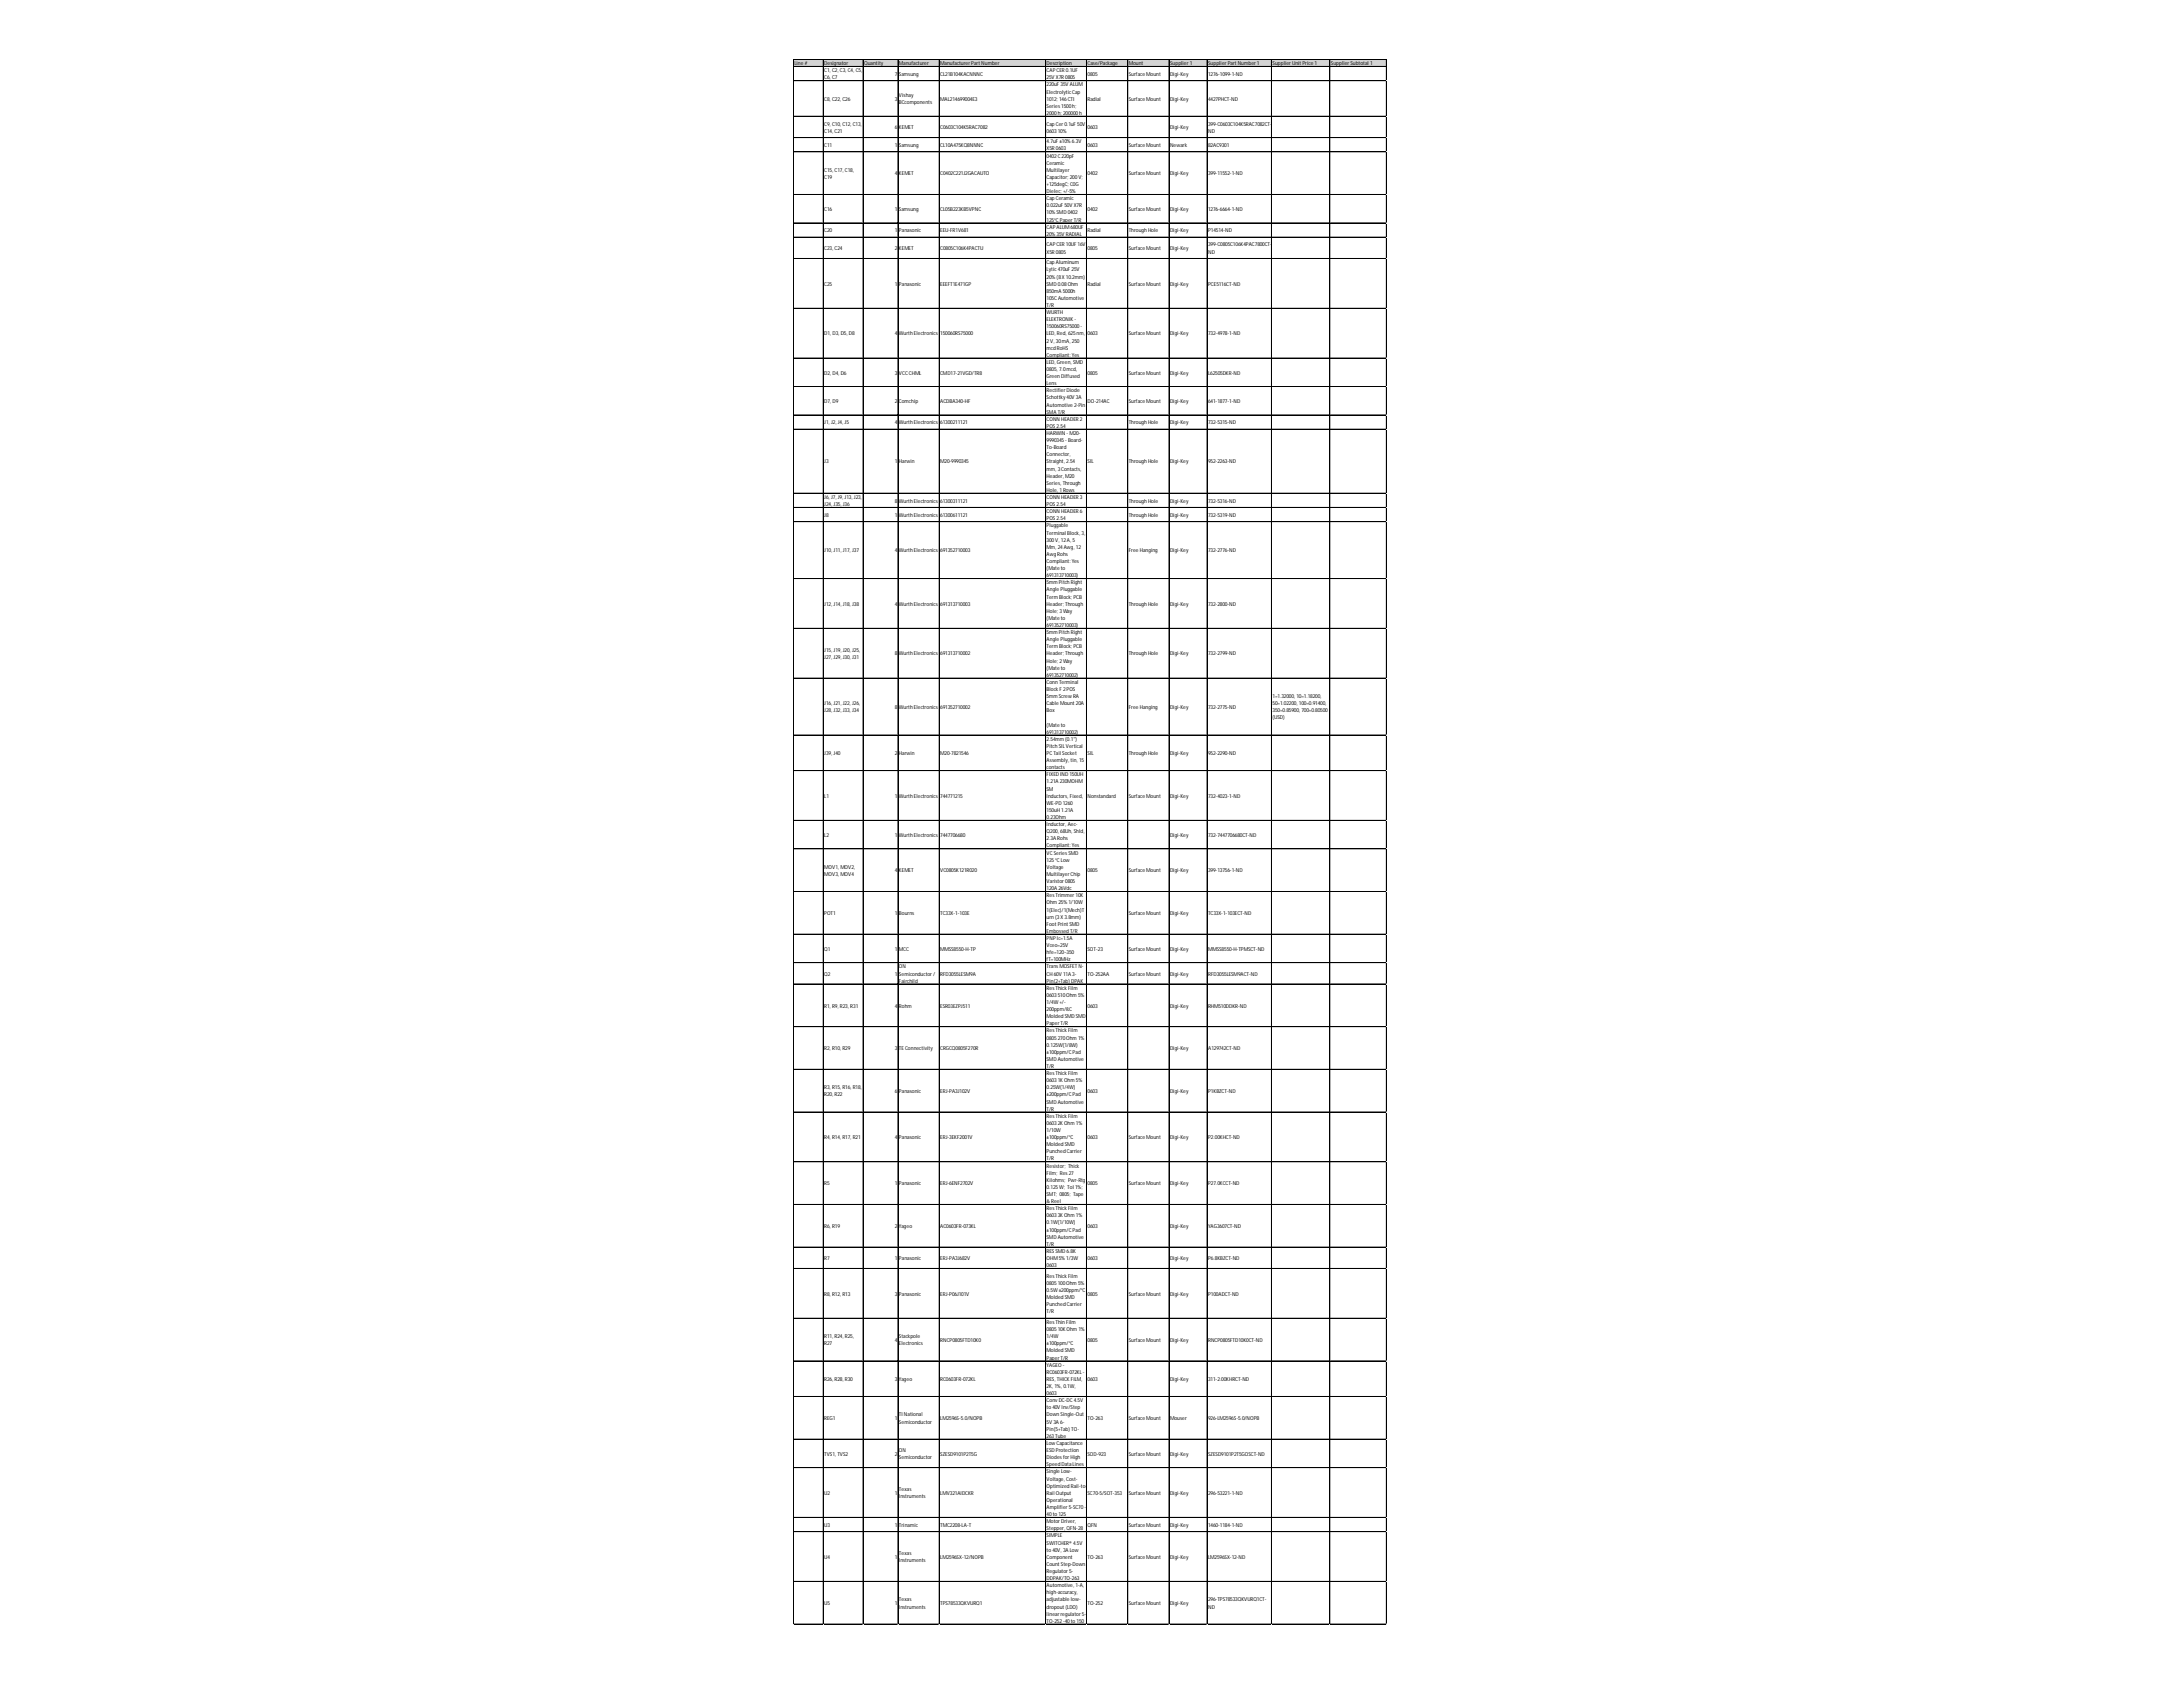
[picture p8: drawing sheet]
<svg xmlns="http://www.w3.org/2000/svg" width="279mm" height="216mm" viewBox="0 0 279 216" stroke-linecap="round" stroke-linejoin="round" font-family="sans-serif">
<defs><g id="words">
<g font-size=".7">
<text x="101.7" y="8.3">Line #</text>
<text x="105.5" y="8.3">Designator</text>
<text x="105.5" y="9.2">C1, C2, C3, C4, C5,</text>
<text x="105.5" y="10.2">C6, C7</text>
<text x="110.6" y="8.3">Quantity</text>
<text x="114.5" y="9.7">7</text>
<text x="115.1" y="8.3">Manufacturer</text>
<text x="115.1" y="9.7">Samsung</text>
<text x="120.3" y="8.3">Manufacturer Part Number</text>
<text x="120.3" y="9.7">CL21B104KACNNNC</text>
<text x="134" y="8.3">Description</text>
<text x="134" y="9.2">CAP CER 0.1UF</text>
<text x="134" y="10.2">25V X7R 0805</text>
<text x="134" y="11.1">220uF 35V ALUM</text>
<text x="134" y="12">ElectrolyticCap</text>
<text x="139.2" y="8.3">Case/Package</text>
<text x="139.2" y="9.7">0805</text>
<text x="144.5" y="8.3">Mount</text>
<text x="144.5" y="9.7">Surface Mount</text>
<text x="149.8" y="8.3">Supplier 1</text>
<text x="149.8" y="9.7">Digi-Key</text>
<text x="154.6" y="8.3">Supplier Part Number 1</text>
<text x="154.6" y="9.7">1276-1099-1-ND</text>
<text x="162.9" y="8.3">Supplier Unit Price 1</text>
<text x="170.3" y="8.3">Supplier Subtotal 1</text>
<text x="105.5" y="12.9">C8, C22, C26</text>
<text x="105.5" y="16.1">C9, C10, C12, C13,</text>
<text x="105.5" y="17">C14, C21</text>
<text x="114.5" y="12.9">3</text>
<text x="114.5" y="16.5">6</text>
<text x="115.1" y="12.4">Vishay</text>
<text x="115.1" y="13.3">BCcomponents</text>
<text x="115.1" y="16.5">KEMET</text>
<text x="120.3" y="12.9">MAL214699004E3</text>
<text x="120.3" y="16.5">C0603C104K5RAC7082</text>
<text x="134" y="12.9">1012; 146CTI</text>
<text x="134" y="13.8">Series 1500h;</text>
<text x="134" y="14.7">2000h; 200000h</text>
<text x="134" y="16.1">Cap Cer 0.1uF 50V</text>
<text x="134" y="17">060310%</text>
<text x="139.2" y="12.9">Radial</text>
<text x="139.2" y="16.5">0603</text>
<text x="144.5" y="12.9">Surface Mount</text>
<text x="149.8" y="12.9">Digi-Key</text>
<text x="149.8" y="16.5">Digi-Key</text>
<text x="154.6" y="12.9">4427PHCT-ND</text>
<text x="154.6" y="16.1">399-C0603C104K5RAC7082CT-</text>
<text x="154.6" y="17">ND</text>
<text x="105.5" y="18.8">C11</text>
<text x="105.5" y="22">C15, C17, C18,</text>
<text x="105.5" y="22.9">C19</text>
<text x="114.5" y="18.8">1</text>
<text x="114.5" y="22.4">4</text>
<text x="115.1" y="18.8">Samsung</text>
<text x="115.1" y="22.4">KEMET</text>
<text x="120.3" y="18.8">CL10A475KQ8NNNC</text>
<text x="120.3" y="22.4">C0402C221J2GACAUTO</text>
<text x="134" y="18.3">4.7uF ±10% 6.3V</text>
<text x="134" y="19.3">X5R 0603</text>
<text x="134" y="20.2">0402C 220pF</text>
<text x="134" y="21.1">Ceramic</text>
<text x="134" y="22">Multilayer</text>
<text x="134" y="22.9">Capacitor; 200V;</text>
<text x="134" y="23.8">+125degC; C0G</text>
<text x="139.2" y="18.8">0603</text>
<text x="139.2" y="22.4">0402</text>
<text x="144.5" y="18.8">Surface Mount</text>
<text x="144.5" y="22.4">Surface Mount</text>
<text x="149.8" y="18.8">Newark</text>
<text x="149.8" y="22.4">Digi-Key</text>
<text x="154.6" y="18.8">82AC9301</text>
<text x="154.6" y="22.4">399-11552-1-ND</text>
<text x="105.5" y="27">C16</text>
<text x="105.5" y="29.7">C20</text>
<text x="114.5" y="27">1</text>
<text x="114.5" y="29.7">1</text>
<text x="115.1" y="27">Samsung</text>
<text x="115.1" y="29.7">Panasonic</text>
<text x="120.3" y="27">CL05B223KB5VPNC</text>
<text x="120.3" y="29.7">EEU-FR1V681</text>
<text x="134" y="24.7">Dielec; +/-5%</text>
<text x="134" y="25.6">Cap Ceramic</text>
<text x="134" y="26.5">0.022uF 50V X7R</text>
<text x="134" y="27.5">10% SMD 0402</text>
<text x="134" y="28.4">125°C Paper T/R</text>
<text x="134" y="29.3">CAP ALUM680UF</text>
<text x="139.2" y="27">0402</text>
<text x="139.2" y="29.7">Radial</text>
<text x="144.5" y="27">Surface Mount</text>
<text x="144.5" y="29.7">Through Hole</text>
<text x="149.8" y="27">Digi-Key</text>
<text x="149.8" y="29.7">Digi-Key</text>
<text x="154.6" y="27">1276-6664-1-ND</text>
<text x="154.6" y="29.7">P14514-ND</text>
<text x="105.5" y="32">C23, C24</text>
<text x="114.5" y="32">2</text>
<text x="115.1" y="32">KEMET</text>
<text x="120.3" y="32">C0805C106K4PACTU</text>
<text x="134" y="30.2">20% 35V RADIAL</text>
<text x="134" y="31.5">CAP CER 10UF 16V</text>
<text x="134" y="32.5">X5R 0805</text>
<text x="134" y="33.8">Cap Aluminum</text>
<text x="134" y="34.7">Lytic470uF 25V</text>
<text x="134" y="35.6">20% (8X 10.2mm)</text>
<text x="139.2" y="32">0805</text>
<text x="144.5" y="32">Surface Mount</text>
<text x="149.8" y="32">Digi-Key</text>
<text x="154.6" y="31.5">399-C0805C106K4PAC7800CT-</text>
<text x="154.6" y="32.5">ND</text>
<text x="105.5" y="36.6">C25</text>
<text x="114.5" y="36.6">1</text>
<text x="115.1" y="36.6">Panasonic</text>
<text x="120.3" y="36.6">EEEFT1E471GP</text>
<text x="134" y="36.6">SMD 0.08Ohm</text>
<text x="134" y="37.5">850mA 5000h</text>
<text x="134" y="38.4">105C Automotive</text>
<text x="134" y="39.3">T/R</text>
<text x="134" y="40.2">WURTH</text>
<text x="134" y="41.1">ELEKTRONIK -</text>
<text x="139.2" y="36.6">Radial</text>
<text x="144.5" y="36.6">Surface Mount</text>
<text x="149.8" y="36.6">Digi-Key</text>
<text x="154.6" y="36.6">PCE5116CT-ND</text>
<text x="105.5" y="42.9">D1, D3, D5, D8</text>
<text x="105.5" y="47.9">D2, D4, D6</text>
<text x="114.5" y="42.9">4</text>
<text x="114.5" y="47.9">3</text>
<text x="115.1" y="42.9">Wurth Electronics</text>
<text x="115.1" y="47.9">VCC CHML</text>
<text x="120.3" y="42.9">150060RS75000</text>
<text x="120.3" y="47.9">CMD17-21VGD/TR8</text>
<text x="134" y="42">150060RS75000-</text>
<text x="134" y="42.9">LED, Red, 625nm,</text>
<text x="134" y="43.8">2V, 30mA, 250</text>
<text x="134" y="44.7">mcd RoHS</text>
<text x="134" y="45.7">Compliant: Yes</text>
<text x="134" y="46.6">LED, Green, SMD</text>
<text x="134" y="47.5">0805, 7.0mcd,</text>
<text x="139.2" y="42.9">0603</text>
<text x="139.2" y="47.9">0805</text>
<text x="144.5" y="42.9">Surface Mount</text>
<text x="144.5" y="47.9">Surface Mount</text>
<text x="149.8" y="42.9">Digi-Key</text>
<text x="149.8" y="47.9">Digi-Key</text>
<text x="154.6" y="42.9">732-4978-1-ND</text>
<text x="154.6" y="47.9">L62505DKR-ND</text>
<text x="105.5" y="51.6">D7, D9</text>
<text x="114.5" y="51.6">2</text>
<text x="115.1" y="51.6">Comchip</text>
<text x="120.3" y="51.6">ACDBA340-HF</text>
<text x="134" y="48.4">Green Diffused</text>
<text x="134" y="49.3">Lens</text>
<text x="134" y="50.2">Rectifier Diode</text>
<text x="134" y="51.1">Schottky 40V 3A</text>
<text x="134" y="52">Automotive 2-Pin</text>
<text x="134" y="52.9">SMA T/R</text>
<text x="134" y="53.8">CONN HEADER 2</text>
<text x="139.2" y="51.6">DO-214AC</text>
<text x="144.5" y="51.6">Surface Mount</text>
<text x="149.8" y="51.6">Digi-Key</text>
<text x="154.6" y="51.6">641-1877-1-ND</text>
<text x="105.5" y="54.3">J1, J2, J4, J5</text>
<text x="105.5" y="59.3">J3</text>
<text x="114.5" y="54.3">4</text>
<text x="114.5" y="59.3">1</text>
<text x="115.1" y="54.3">Wurth Electronics</text>
<text x="115.1" y="59.3">Harwin</text>
<text x="120.3" y="54.3">61300211121</text>
<text x="120.3" y="59.3">M20-9990345</text>
<text x="134" y="54.8">POS 2.54</text>
<text x="134" y="55.7">HARWIN - M20-</text>
<text x="134" y="56.6">9990345- Board-</text>
<text x="134" y="57.5">To-Board</text>
<text x="134" y="58.4">Connector,</text>
<text x="134" y="59.3">Straight, 2.54</text>
<text x="139.2" y="59.3">SIL</text>
<text x="144.5" y="54.3">Through Hole</text>
<text x="144.5" y="59.3">Through Hole</text>
<text x="149.8" y="54.3">Digi-Key</text>
<text x="149.8" y="59.3">Digi-Key</text>
<text x="154.6" y="54.3">732-5315-ND</text>
<text x="154.6" y="59.3">952-2263-ND</text>
<text x="105.5" y="63.9">J6, J7, J9, J13, J23,</text>
<text x="105.5" y="64.8">J24, J35, J36</text>
<text x="114.5" y="64.3">8</text>
<text x="115.1" y="64.3">Wurth Electronics</text>
<text x="120.3" y="64.3">61300311121</text>
<text x="134" y="60.2">mm, 3Contacts,</text>
<text x="134" y="61.1">Header, M20</text>
<text x="134" y="62">Series, Through</text>
<text x="134" y="62.9">Hole, 1Rows</text>
<text x="134" y="63.9">CONN HEADER 3</text>
<text x="134" y="64.8">POS 2.54</text>
<text x="134" y="65.7">CONN HEADER 6</text>
<text x="144.5" y="64.3">Through Hole</text>
<text x="149.8" y="64.3">Digi-Key</text>
<text x="154.6" y="64.3">732-5316-ND</text>
<text x="105.5" y="66.1">J8</text>
<text x="105.5" y="70.7">J10, J11, J17, J37</text>
<text x="114.5" y="66.1">1</text>
<text x="114.5" y="70.7">4</text>
<text x="115.1" y="66.1">Wurth Electronics</text>
<text x="115.1" y="70.7">Wurth Electronics</text>
<text x="120.3" y="66.1">61300611121</text>
<text x="120.3" y="70.7">691352710003</text>
<text x="134" y="66.6">POS 2.54</text>
<text x="134" y="67.5">Pluggable</text>
<text x="134" y="68.4">Terminal Block, 3,</text>
<text x="134" y="69.3">300V, 12A, 5</text>
<text x="134" y="70.2">Mm, 24Awg, 12</text>
<text x="134" y="71.1">Awg Rohs</text>
<text x="144.5" y="66.1">Through Hole</text>
<text x="144.5" y="70.7">Free Hanging</text>
<text x="149.8" y="66.1">Digi-Key</text>
<text x="149.8" y="70.7">Digi-Key</text>
<text x="154.6" y="66.1">732-5319-ND</text>
<text x="154.6" y="70.7">732-2776-ND</text>
<text x="105.5" y="77.5">J12, J14, J18, J38</text>
<text x="114.5" y="77.5">4</text>
<text x="115.1" y="77.5">Wurth Electronics</text>
<text x="120.3" y="77.5">691313710003</text>
<text x="134" y="72.1">Compliant: Yes</text>
<text x="134" y="73">(Mate to</text>
<text x="134" y="73.9">691313710003)</text>
<text x="134" y="74.8">5mm Pitch Right</text>
<text x="134" y="75.7">Angle Pluggable</text>
<text x="134" y="76.6">Term Block; PCB</text>
<text x="134" y="77.5">Header; Through</text>
<text x="144.5" y="77.5">Through Hole</text>
<text x="149.8" y="77.5">Digi-Key</text>
<text x="154.6" y="77.5">732-2800-ND</text>
<text x="105.5" y="83.4">J15, J19, J20, J25,</text>
<text x="114.5" y="83.9">8</text>
<text x="115.1" y="83.9">Wurth Electronics</text>
<text x="120.3" y="83.9">691313710002</text>
<text x="134" y="78.4">Hole; 3Way</text>
<text x="134" y="79.3">(Mate to</text>
<text x="134" y="80.2">691352710003)</text>
<text x="134" y="81.2">5mm Pitch Right</text>
<text x="134" y="82.1">Angle Pluggable</text>
<text x="134" y="83">Term Block; PCB</text>
<text x="134" y="83.9">Header; Through</text>
<text x="144.5" y="83.9">Through Hole</text>
<text x="149.8" y="83.9">Digi-Key</text>
<text x="154.6" y="83.9">732-2799-ND</text>
<text x="105.5" y="84.3">J27, J29, J30, J31</text>
<text x="134" y="84.8">Hole; 2Way</text>
<text x="134" y="85.7">(Mate to</text>
<text x="134" y="86.6">691352710002)</text>
<text x="134" y="87.5">Conn Terminal</text>
<text x="134" y="88.4">Block F 2POS</text>
<text x="134" y="89.3">5mm Screw RA</text>
<text x="162.9" y="89.3">1=1.32000, 10=1.18200,</text>
<text x="105.5" y="90.3">J16, J21, J22, J26,</text>
<text x="105.5" y="91.2">J28, J32, J33, J34</text>
<text x="114.5" y="90.7">8</text>
<text x="115.1" y="90.7">Wurth Electronics</text>
<text x="120.3" y="90.7">691352710002</text>
<text x="134" y="90.3">Cable Mount 20A</text>
<text x="134" y="91.2">Box</text>
<text x="134" y="93">(Mate to</text>
<text x="134" y="93.9">691313710002)</text>
<text x="134" y="94.8">2.54mm (0.1&quot;)</text>
<text x="134" y="95.7">Pitch SIL Vertical</text>
<text x="144.5" y="90.7">Free Hanging</text>
<text x="149.8" y="90.7">Digi-Key</text>
<text x="154.6" y="90.7">732-2775-ND</text>
<text x="162.9" y="90.3">50=1.02200, 100=0.91400,</text>
<text x="162.9" y="91.2">350=0.85900, 700=0.80500</text>
<text x="162.9" y="92.1">(USD)</text>
<text x="105.5" y="96.6">J39, J40</text>
<text x="114.5" y="96.6">2</text>
<text x="115.1" y="96.6">Harwin</text>
<text x="120.3" y="96.6">M20-7821546</text>
<text x="134" y="96.6">PC Tail Socket</text>
<text x="134" y="97.5">Assembly, tin, 15</text>
<text x="134" y="98.4">contacts</text>
<text x="134" y="99.4">FIXED IND 150UH</text>
<text x="134" y="100.3">1.21A 230MOHM</text>
<text x="134" y="101.2">SM</text>
<text x="139.2" y="96.6">SIL</text>
<text x="144.5" y="96.6">Through Hole</text>
<text x="149.8" y="96.6">Digi-Key</text>
<text x="154.6" y="96.6">952-2290-ND</text>
<text x="105.5" y="102.1">L1</text>
<text x="105.5" y="107.1">L2</text>
<text x="114.5" y="102.1">1</text>
<text x="114.5" y="107.1">1</text>
<text x="115.1" y="102.1">Wurth Electronics</text>
<text x="115.1" y="107.1">Wurth Electronics</text>
<text x="120.3" y="102.1">744771215</text>
<text x="120.3" y="107.1">7447706680</text>
<text x="134" y="102.1">Inductors, Fixed,</text>
<text x="134" y="103">WE-PD 1260</text>
<text x="134" y="103.9">150uH 1.21A</text>
<text x="134" y="104.8">0.23Ohm</text>
<text x="134" y="105.7">Inductor, Aec-</text>
<text x="134" y="106.6">Q200, 68Uh, Shld,</text>
<text x="134" y="107.6">2.3A Rohs</text>
<text x="139.2" y="102.1">Nonstandard</text>
<text x="144.5" y="102.1">Surface Mount</text>
<text x="149.8" y="102.1">Digi-Key</text>
<text x="149.8" y="107.1">Digi-Key</text>
<text x="154.6" y="102.1">732-4023-1-ND</text>
<text x="154.6" y="107.1">732-7447706680CT-ND</text>
<text x="105.5" y="111.2">MOV1, MOV2,</text>
<text x="105.5" y="112.1">MOV3, MOV4</text>
<text x="114.5" y="111.6">4</text>
<text x="115.1" y="111.6">KEMET</text>
<text x="120.3" y="111.6">VC0805K121R020</text>
<text x="134" y="108.5">Compliant: Yes</text>
<text x="134" y="109.4">VC Series SMD</text>
<text x="134" y="110.3">125°C Low</text>
<text x="134" y="111.2">Voltage</text>
<text x="134" y="112.1">Multilayer Chip</text>
<text x="134" y="113">Varistor 0805</text>
<text x="134" y="113.9">120A 26Vdc</text>
<text x="139.2" y="111.6">0805</text>
<text x="144.5" y="111.6">Surface Mount</text>
<text x="149.8" y="111.6">Digi-Key</text>
<text x="154.6" y="111.6">399-13756-1-ND</text>
<text x="105.5" y="117.1">POT1</text>
<text x="114.5" y="117.1">1</text>
<text x="115.1" y="117.1">Bourns</text>
<text x="120.3" y="117.1">TC33X-1-103E</text>
<text x="134" y="114.8">Res Trimmer 10K</text>
<text x="134" y="115.7">Ohm 25% 1/10W</text>
<text x="134" y="116.7">1(Elec)/1(Mech)T</text>
<text x="134" y="117.6">urn (3X 3.8mm)</text>
<text x="134" y="118.5">Foot Print SMD</text>
<text x="134" y="119.4">Embossed T/R</text>
<text x="144.5" y="117.1">Surface Mount</text>
<text x="149.8" y="117.1">Digi-Key</text>
<text x="154.6" y="117.1">TC33X-1-103ECT-ND</text>
<text x="105.5" y="121.7">Q1</text>
<text x="105.5" y="124.8">Q2</text>
<text x="114.5" y="121.7">1</text>
<text x="114.5" y="124.8">1</text>
<text x="115.1" y="121.7">MCC</text>
<text x="115.1" y="123.9">ON</text>
<text x="115.1" y="124.8">Semiconductor /</text>
<text x="115.1" y="125.8">Fairchild</text>
<text x="120.3" y="121.7">MMSS8550-H-TP</text>
<text x="120.3" y="124.8">RFD3055LESM9A</text>
<text x="134" y="120.3">PNP Ic=1.5A</text>
<text x="134" y="121.2">Vceo=25V</text>
<text x="134" y="122.1">hfe=120~350</text>
<text x="134" y="123">fT=100MHz</text>
<text x="134" y="123.9">Trans MOSFET N-</text>
<text x="134" y="124.8">CH 60V 11A 3-</text>
<text x="134" y="125.8">Pin(2+Tab) DPAK</text>
<text x="139.2" y="121.7">SOT-23</text>
<text x="139.2" y="124.8">TO-252AA</text>
<text x="144.5" y="121.7">Surface Mount</text>
<text x="144.5" y="124.8">Surface Mount</text>
<text x="149.8" y="121.7">Digi-Key</text>
<text x="149.8" y="124.8">Digi-Key</text>
<text x="154.6" y="121.7">MMSS8550-H-TPMSCT-ND</text>
<text x="154.6" y="124.8">RFD3055LESM9ACT-ND</text>
<text x="105.5" y="128.9">R1, R9, R23, R31</text>
<text x="114.5" y="128.9">4</text>
<text x="115.1" y="128.9">Rohm</text>
<text x="120.3" y="128.9">ESR03EZPJ511</text>
<text x="134" y="126.7">Res Thick Film</text>
<text x="134" y="127.6">0603510Ohm 5%</text>
<text x="134" y="128.5">1/4W +/-</text>
<text x="134" y="129.4">200ppm/ßC</text>
<text x="134" y="130.3">Molded SMD SMD</text>
<text x="134" y="131.2">Paper T/R</text>
<text x="139.2" y="128.9">0603</text>
<text x="149.8" y="128.9">Digi-Key</text>
<text x="154.6" y="128.9">RHM510DDKR-ND</text>
<text x="105.5" y="134.4">R2, R10, R29</text>
<text x="114.5" y="134.4">3</text>
<text x="115.1" y="134.4">TE Connectivity</text>
<text x="120.3" y="134.4">CRGCQ0805F270R</text>
<text x="134" y="132.1">Res Thick Film</text>
<text x="134" y="133">0805270Ohm 1%</text>
<text x="134" y="133.9">0.125W(1/8W)</text>
<text x="134" y="134.9">±100ppm/C Pad</text>
<text x="134" y="135.8">SMD Automotive</text>
<text x="134" y="136.7">T/R</text>
<text x="134" y="137.6">Res Thick Film</text>
<text x="149.8" y="134.4">Digi-Key</text>
<text x="154.6" y="134.4">A129742CT-ND</text>
<text x="105.5" y="139.4">R3, R15, R16, R18,</text>
<text x="105.5" y="140.3">R20, R22</text>
<text x="114.5" y="139.9">6</text>
<text x="115.1" y="139.9">Panasonic</text>
<text x="120.3" y="139.9">ERJ-PA3J102V</text>
<text x="134" y="138.5">06031K Ohm 5%</text>
<text x="134" y="139.4">0.25W(1/4W)</text>
<text x="134" y="140.3">±200ppm/C Pad</text>
<text x="134" y="141.2">SMD Automotive</text>
<text x="134" y="142.1">T/R</text>
<text x="134" y="143.1">Res Thick Film</text>
<text x="134" y="144">06032K Ohm 1%</text>
<text x="139.2" y="139.9">0603</text>
<text x="149.8" y="139.9">Digi-Key</text>
<text x="154.6" y="139.9">P1KBZCT-ND</text>
<text x="105.5" y="145.8">R4, R14, R17, R21</text>
<text x="114.5" y="145.8">4</text>
<text x="115.1" y="145.8">Panasonic</text>
<text x="120.3" y="145.8">ERJ-3EKF2001V</text>
<text x="134" y="144.9">1/10W</text>
<text x="134" y="145.8">±100ppm/°C</text>
<text x="134" y="146.7">Molded SMD</text>
<text x="134" y="147.6">Punched Carrier</text>
<text x="134" y="148.5">T/R</text>
<text x="134" y="149.4">Resistor; Thick</text>
<text x="139.2" y="145.8">0603</text>
<text x="144.5" y="145.8">Surface Mount</text>
<text x="149.8" y="145.8">Digi-Key</text>
<text x="154.6" y="145.8">P2.00KHCT-ND</text>
<text x="105.5" y="151.7">R5</text>
<text x="114.5" y="151.7">1</text>
<text x="115.1" y="151.7">Panasonic</text>
<text x="120.3" y="151.7">ERJ-6ENF2702V</text>
<text x="134" y="150.3">Film; Res 27</text>
<text x="134" y="151.2">Kilohms; Pwr-Rtg</text>
<text x="134" y="152.2">0.125W; Tol 1%;</text>
<text x="134" y="153.1">SMT; 0805; Tape</text>
<text x="134" y="154">&amp; Reel</text>
<text x="134" y="154.9">Res Thick Film</text>
<text x="134" y="155.8">06033K Ohm 1%</text>
<text x="139.2" y="151.7">0805</text>
<text x="144.5" y="151.7">Surface Mount</text>
<text x="149.8" y="151.7">Digi-Key</text>
<text x="154.6" y="151.7">P27.0KCCT-ND</text>
<text x="105.5" y="157.2">R6, R19</text>
<text x="105.5" y="161.3">R7</text>
<text x="114.5" y="157.2">2</text>
<text x="114.5" y="161.3">1</text>
<text x="115.1" y="157.2">Yageo</text>
<text x="115.1" y="161.3">Panasonic</text>
<text x="120.3" y="157.2">AC0603FR-073KL</text>
<text x="120.3" y="161.3">ERJ-PA3J682V</text>
<text x="134" y="156.7">0.1W(1/10W)</text>
<text x="134" y="157.6">±100ppm/C Pad</text>
<text x="134" y="158.5">SMD Automotive</text>
<text x="134" y="159.4">T/R</text>
<text x="134" y="160.3">RES SMD 6.8K</text>
<text x="134" y="161.3">OHM5% 1/3W</text>
<text x="139.2" y="157.2">0603</text>
<text x="139.2" y="161.3">0603</text>
<text x="149.8" y="157.2">Digi-Key</text>
<text x="149.8" y="161.3">Digi-Key</text>
<text x="154.6" y="157.2">YAG3607CT-ND</text>
<text x="154.6" y="161.3">P6.8KBZCT-ND</text>
<text x="105.5" y="165.8">R8, R12, R13</text>
<text x="114.5" y="165.8">3</text>
<text x="115.1" y="165.8">Panasonic</text>
<text x="120.3" y="165.8">ERJ-P06J101V</text>
<text x="134" y="162.2">0603</text>
<text x="134" y="163.5">Res Thick Film</text>
<text x="134" y="164.4">0805100Ohm 5%</text>
<text x="134" y="165.4">0.5W ±200ppm/°C</text>
<text x="134" y="166.3">Molded SMD</text>
<text x="134" y="167.2">Punched Carrier</text>
<text x="139.2" y="165.8">0805</text>
<text x="144.5" y="165.8">Surface Mount</text>
<text x="149.8" y="165.8">Digi-Key</text>
<text x="154.6" y="165.8">P100ADCT-ND</text>
<text x="105.5" y="171.3">R11, R24, R25,</text>
<text x="105.5" y="172.2">R27</text>
<text x="114.5" y="171.7">4</text>
<text x="115.1" y="171.3">Stackpole</text>
<text x="115.1" y="172.2">Electronics</text>
<text x="120.3" y="171.7">RNCP0805FTD10K0</text>
<text x="134" y="168.1">T/R</text>
<text x="134" y="169.4">Res Thin Film</text>
<text x="134" y="170.4">080510K Ohm 1%</text>
<text x="134" y="171.3">1/4W</text>
<text x="134" y="172.2">±100ppm/°C</text>
<text x="134" y="173.1">Molded SMD</text>
<text x="134" y="174">Paper T/R</text>
<text x="139.2" y="171.7">0805</text>
<text x="144.5" y="171.7">Surface Mount</text>
<text x="149.8" y="171.7">Digi-Key</text>
<text x="154.6" y="171.7">RNCP0805FTD10K0CT-ND</text>
<text x="105.5" y="176.7">R26, R28, R30</text>
<text x="114.5" y="176.7">3</text>
<text x="115.1" y="176.7">Yageo</text>
<text x="120.3" y="176.7">RC0603FR-072KL</text>
<text x="134" y="174.9">YAGEO -</text>
<text x="134" y="175.8">RC0603FR-072KL -</text>
<text x="134" y="176.7">RES, THICK FILM,</text>
<text x="134" y="177.6">2K, 1%, 0.1W,</text>
<text x="134" y="178.6">0603</text>
<text x="134" y="179.5">Conv DC-DC 4.5V</text>
<text x="139.2" y="176.7">0603</text>
<text x="149.8" y="176.7">Digi-Key</text>
<text x="154.6" y="176.7">311-2.00KHRCT-ND</text>
<text x="105.5" y="181.7">REG1</text>
<text x="114.5" y="181.7">1</text>
<text x="115.1" y="181.3">TI National</text>
<text x="115.1" y="182.2">Semiconductor</text>
<text x="115.1" y="185.8">ON</text>
<text x="120.3" y="181.7">LM2596S-5.0/NOPB</text>
<text x="134" y="180.4">to 40V Inv/Step</text>
<text x="134" y="181.3">Down Single-Out</text>
<text x="134" y="182.2">5V 3A 6-</text>
<text x="134" y="183.1">Pin(5+Tab) TO-</text>
<text x="134" y="184">263Tube</text>
<text x="134" y="184.9">Low Capacitance</text>
<text x="134" y="185.8">ESD Protection</text>
<text x="139.2" y="181.7">TO-263</text>
<text x="144.5" y="181.7">Surface Mount</text>
<text x="149.8" y="181.7">Mouser</text>
<text x="154.6" y="181.7">926-LM2596S-5.0/NOPB</text>
<text x="105.5" y="186.3">TVS1, TVS2</text>
<text x="105.5" y="191.3">U2</text>
<text x="114.5" y="186.3">2</text>
<text x="114.5" y="191.3">1</text>
<text x="115.1" y="186.7">Semiconductor</text>
<text x="115.1" y="190.8">Texas</text>
<text x="115.1" y="191.7">Instruments</text>
<text x="120.3" y="186.3">SZESD9101P2T5G</text>
<text x="120.3" y="191.3">LMV321AIDCKR</text>
<text x="134" y="186.7">Diodes for High</text>
<text x="134" y="187.7">Speed Data Lines</text>
<text x="134" y="188.6">Single Low-</text>
<text x="134" y="189.5">Voltage, Cost-</text>
<text x="134" y="190.4">Optimized Rail-to-</text>
<text x="134" y="191.3">Rail Output</text>
<text x="139.2" y="186.3">SOD-923</text>
<text x="139.2" y="191.3">SC70-5/SOT-353</text>
<text x="144.5" y="186.3">Surface Mount</text>
<text x="144.5" y="191.3">Surface Mount</text>
<text x="149.8" y="186.3">Digi-Key</text>
<text x="149.8" y="191.3">Digi-Key</text>
<text x="154.6" y="186.3">SZESD9101P2T5GOSCT-ND</text>
<text x="154.6" y="191.3">296-53221-1-ND</text>
<text x="105.5" y="195.4">U3</text>
<text x="114.5" y="195.4">1</text>
<text x="115.1" y="195.4">Trinamic</text>
<text x="120.3" y="195.4">TMC2208-LA-T</text>
<text x="134" y="192.2">Operational</text>
<text x="134" y="193.1">Amplifier 5-SC70-</text>
<text x="134" y="194">40to 125</text>
<text x="134" y="194.9">Motor Driver,</text>
<text x="134" y="195.8">Stepper, QFN-28</text>
<text x="134" y="196.8">SIMPLE</text>
<text x="134" y="197.7">SWITCHER® 4.5V</text>
<text x="139.2" y="195.4">QFN</text>
<text x="144.5" y="195.4">Surface Mount</text>
<text x="149.8" y="195.4">Digi-Key</text>
<text x="154.6" y="195.4">1460-1184-1-ND</text>
<text x="105.5" y="199.5">U4</text>
<text x="114.5" y="199.5">1</text>
<text x="115.1" y="199">Texas</text>
<text x="115.1" y="199.9">Instruments</text>
<text x="120.3" y="199.5">LM2596SX-12/NOPB</text>
<text x="134" y="198.6">to 40V, 3A Low</text>
<text x="134" y="199.5">Component</text>
<text x="134" y="200.4">Count Step-Down</text>
<text x="134" y="201.3">Regulator 5-</text>
<text x="134" y="202.2">DDPAK/TO-263</text>
<text x="134" y="203.1">Automotive, 1-A,</text>
<text x="139.2" y="199.5">TO-263</text>
<text x="144.5" y="199.5">Surface Mount</text>
<text x="149.8" y="199.5">Digi-Key</text>
<text x="154.6" y="199.5">LM2596SX-12-ND</text>
<text x="105.5" y="205.4">U5</text>
<text x="114.5" y="205.4">1</text>
<text x="115.1" y="204.9">Texas</text>
<text x="115.1" y="205.9">Instruments</text>
<text x="120.3" y="205.4">TPS78533QKVURQ1</text>
<text x="134" y="204">high-accuracy,</text>
<text x="134" y="204.9">adjustable low-</text>
<text x="134" y="205.9">dropout (LDO)</text>
<text x="134" y="206.8">linear regulator 5-</text>
<text x="134" y="207.7">TO-252-40to 150</text>
<text x="139.2" y="205.4">TO-252</text>
<text x="144.5" y="205.4">Surface Mount</text>
<text x="149.8" y="205.4">Digi-Key</text>
<text x="154.6" y="204.9">296-TPS78533QKVURQ1CT-</text>
<text x="154.6" y="205.9">ND</text>
</g>
</g></defs>
<path d="M101.5 7.6h76v.9h-76z" fill="#d3d3d3"/>
<g fill="none" stroke="#000" stroke-width=".13">
<path d="M101.5 7.6v200.3M101.6 7.6v200.3M101.6 7.6h75.9M101.6 14.9h75.9M101.6 17.6h75.9M101.6 19.4h75.9M105.4 7.6v200.3M110.5 7.6v200.3M114.9 7.6v200.3M120.2 7.6v200.3M133.8 7.6v200.3M139.1 7.6v200.3"/>
<path d="M144.3 7.6v200.3M144.4 7.6v200.3M149.6 7.6v200.3M154.5 7.6v200.3M162.7 7.6v200.3M162.8 7.6v200.3M170.2 7.6v200.3M177.4 7.6v200.3M177.5 7.6v200.3M177.5 8.5h-75.9M177.5 10.3h-75.9M101.6 24.9h75.9"/>
<path d="M101.6 33.1h75.9M101.6 39.5h75.9M177.5 28.5l-75.9 .1M177.5 30.4h-75.9M101.6 45.8h75.9M101.6 49.5h75.9M177.5 53.1h-75.9M177.5 54.9h-75.9M101.6 66.8h75.9M101.6 74h75.9M101.6 74.1h75.9M177.5 63.1h-75.9"/>
<path d="M177.5 64.9l-75.9 .1M101.6 80.4h75.9M101.6 86.8h75.9M101.6 94.1h75.9M101.6 98.6h75.9M101.6 105h75.9M101.6 108.6h75.9M101.6 108.7h75.9M101.6 119.6h75.9M177.5 114.1h-75.9M101.6 123.2h75.9M101.6 131.4h75.9"/>
<path d="M101.6 136.8h75.9M101.6 136.9h75.9M177.5 125.9h-75.9M101.6 154.1h75.9M101.6 154.2h75.9M101.6 159.6h75.9M177.5 142.3h-75.9M177.5 148.7h-75.9M101.6 162.3h75.9M101.6 162.4h75.9M101.6 174.2h75.9M101.6 178.7h75.9"/>
<path d="M177.5 168.7h-75.9M101.6 184.2h75.9M101.6 187.8h75.9M101.6 194.2h75.9M101.6 196h75.9M101.6 202.4h75.9M177.5 207.8l-75.9 .1"/>
</g>
<path d="M101.5 207.9h.1" fill="none" stroke="#e0e0e0" stroke-width=".13"/>
<path d="M101.5 207.9h.1z" fill="#e0e0e0"/>
<path d="M105.4 207.9h.1" fill="none" stroke="#e0e0e0" stroke-width=".13"/>
<path d="M110.5 207.9h.1" fill="none" stroke="#e0e0e0" stroke-width=".13"/>
<path d="M114.9 207.9h.1" fill="none" stroke="#e0e0e0" stroke-width=".13"/>
<path d="M114.9 207.9h.1z" fill="#e0e0e0"/>
<path d="M120.2 207.9h.1" fill="none" stroke="#e0e0e0" stroke-width=".13"/>
<path d="M120.2 207.9h.1z" fill="#e0e0e0"/>
<path d="M133.8 207.9h.1" fill="none" stroke="#e0e0e0" stroke-width=".13"/>
<path d="M133.8 207.9h.1z" fill="#e0e0e0"/>
<path d="M139.1 207.9h.1" fill="none" stroke="#e0e0e0" stroke-width=".13"/>
<path d="M144.3 207.9h.1" fill="none" stroke="#e0e0e0" stroke-width=".13"/>
<path d="M144.3 207.9h.1z" fill="#e0e0e0"/>
<path d="M149.6 207.9h.1" fill="none" stroke="#e0e0e0" stroke-width=".13"/>
<path d="M149.6 207.9h.1z" fill="#e0e0e0"/>
<path d="M154.5 207.9h.1" fill="none" stroke="#e0e0e0" stroke-width=".13"/>
<path d="M162.7 207.9h.1" fill="none" stroke="#e0e0e0" stroke-width=".13"/>
<path d="M162.7 207.9h.1z" fill="#e0e0e0"/>
<path d="M170.2 207.9h.1" fill="none" stroke="#e0e0e0" stroke-width=".13"/>
<path d="M177.4 207.9h.1" fill="none" stroke="#e0e0e0" stroke-width=".13"/>
<path d="M177.4 207.9h.1z" fill="#e0e0e0"/>
<path d="M177.5 10.3h.1" fill="none" stroke="#e0e0e0" stroke-width=".13"/>
<path d="M177.5 14.9h.1" fill="none" stroke="#e0e0e0" stroke-width=".13"/>
<path d="M177.5 17.6h.1" fill="none" stroke="#e0e0e0" stroke-width=".13"/>
<path d="M177.5 19.4h.1" fill="none" stroke="#e0e0e0" stroke-width=".13"/>
<path d="M177.5 24.9h.1" fill="none" stroke="#e0e0e0" stroke-width=".13"/>
<path d="M177.5 28.5h.1" fill="none" stroke="#e0e0e0" stroke-width=".13"/>
<path d="M177.5 30.4h.1" fill="none" stroke="#e0e0e0" stroke-width=".13"/>
<path d="M177.5 33.1h.1" fill="none" stroke="#e0e0e0" stroke-width=".13"/>
<path d="M177.5 39.5h.1" fill="none" stroke="#e0e0e0" stroke-width=".13"/>
<path d="M177.5 45.8h.1" fill="none" stroke="#e0e0e0" stroke-width=".13"/>
<path d="M177.5 49.5h.1" fill="none" stroke="#e0e0e0" stroke-width=".13"/>
<path d="M177.5 53.1h.1" fill="none" stroke="#e0e0e0" stroke-width=".13"/>
<path d="M177.5 54.9h.1" fill="none" stroke="#e0e0e0" stroke-width=".13"/>
<path d="M177.5 63.1h.1" fill="none" stroke="#e0e0e0" stroke-width=".13"/>
<path d="M177.5 64.9h.1" fill="none" stroke="#e0e0e0" stroke-width=".13"/>
<path d="M177.5 66.8h.1" fill="none" stroke="#e0e0e0" stroke-width=".13"/>
<path d="M177.5 74h.1" fill="none" stroke="#e0e0e0" stroke-width=".13"/>
<path d="M177.5 80.4h.1" fill="none" stroke="#e0e0e0" stroke-width=".13"/>
<path d="M177.5 86.8h.1" fill="none" stroke="#e0e0e0" stroke-width=".13"/>
<path d="M177.5 94.1h.1" fill="none" stroke="#e0e0e0" stroke-width=".13"/>
<path d="M177.5 98.6h.1" fill="none" stroke="#e0e0e0" stroke-width=".13"/>
<path d="M177.5 105h.1" fill="none" stroke="#e0e0e0" stroke-width=".13"/>
<path d="M177.5 108.6h.1" fill="none" stroke="#e0e0e0" stroke-width=".13"/>
<path d="M177.5 114.1h.1" fill="none" stroke="#e0e0e0" stroke-width=".13"/>
<path d="M177.5 119.6h.1" fill="none" stroke="#e0e0e0" stroke-width=".13"/>
<path d="M177.5 123.2h.1" fill="none" stroke="#e0e0e0" stroke-width=".13"/>
<path d="M177.5 125.9h.1" fill="none" stroke="#e0e0e0" stroke-width=".13"/>
<path d="M177.5 131.4h.1" fill="none" stroke="#e0e0e0" stroke-width=".13"/>
<path d="M177.5 136.8h.1" fill="none" stroke="#e0e0e0" stroke-width=".13"/>
<path d="M177.5 142.3h.1" fill="none" stroke="#e0e0e0" stroke-width=".13"/>
<path d="M177.5 148.7h.1" fill="none" stroke="#e0e0e0" stroke-width=".13"/>
<path d="M177.5 154.1h.1" fill="none" stroke="#e0e0e0" stroke-width=".13"/>
<path d="M177.5 159.6h.1" fill="none" stroke="#e0e0e0" stroke-width=".13"/>
<path d="M177.5 162.3h.1" fill="none" stroke="#e0e0e0" stroke-width=".13"/>
<path d="M177.5 168.7h.1" fill="none" stroke="#e0e0e0" stroke-width=".13"/>
<path d="M177.5 174.2h.1" fill="none" stroke="#e0e0e0" stroke-width=".13"/>
<path d="M177.5 178.7h.1" fill="none" stroke="#e0e0e0" stroke-width=".13"/>
<path d="M177.5 184.2h.1" fill="none" stroke="#e0e0e0" stroke-width=".13"/>
<path d="M177.5 187.8h.1" fill="none" stroke="#e0e0e0" stroke-width=".13"/>
<path d="M177.5 194.2h.1" fill="none" stroke="#e0e0e0" stroke-width=".13"/>
<path d="M177.5 196h.1" fill="none" stroke="#e0e0e0" stroke-width=".13"/>
<path d="M177.5 202.4h.1" fill="none" stroke="#e0e0e0" stroke-width=".13"/>
<path d="M177.5 207.8h.1" fill="none" stroke="#e0e0e0" stroke-width=".13"/>
<use href="#words"/>
</svg>
